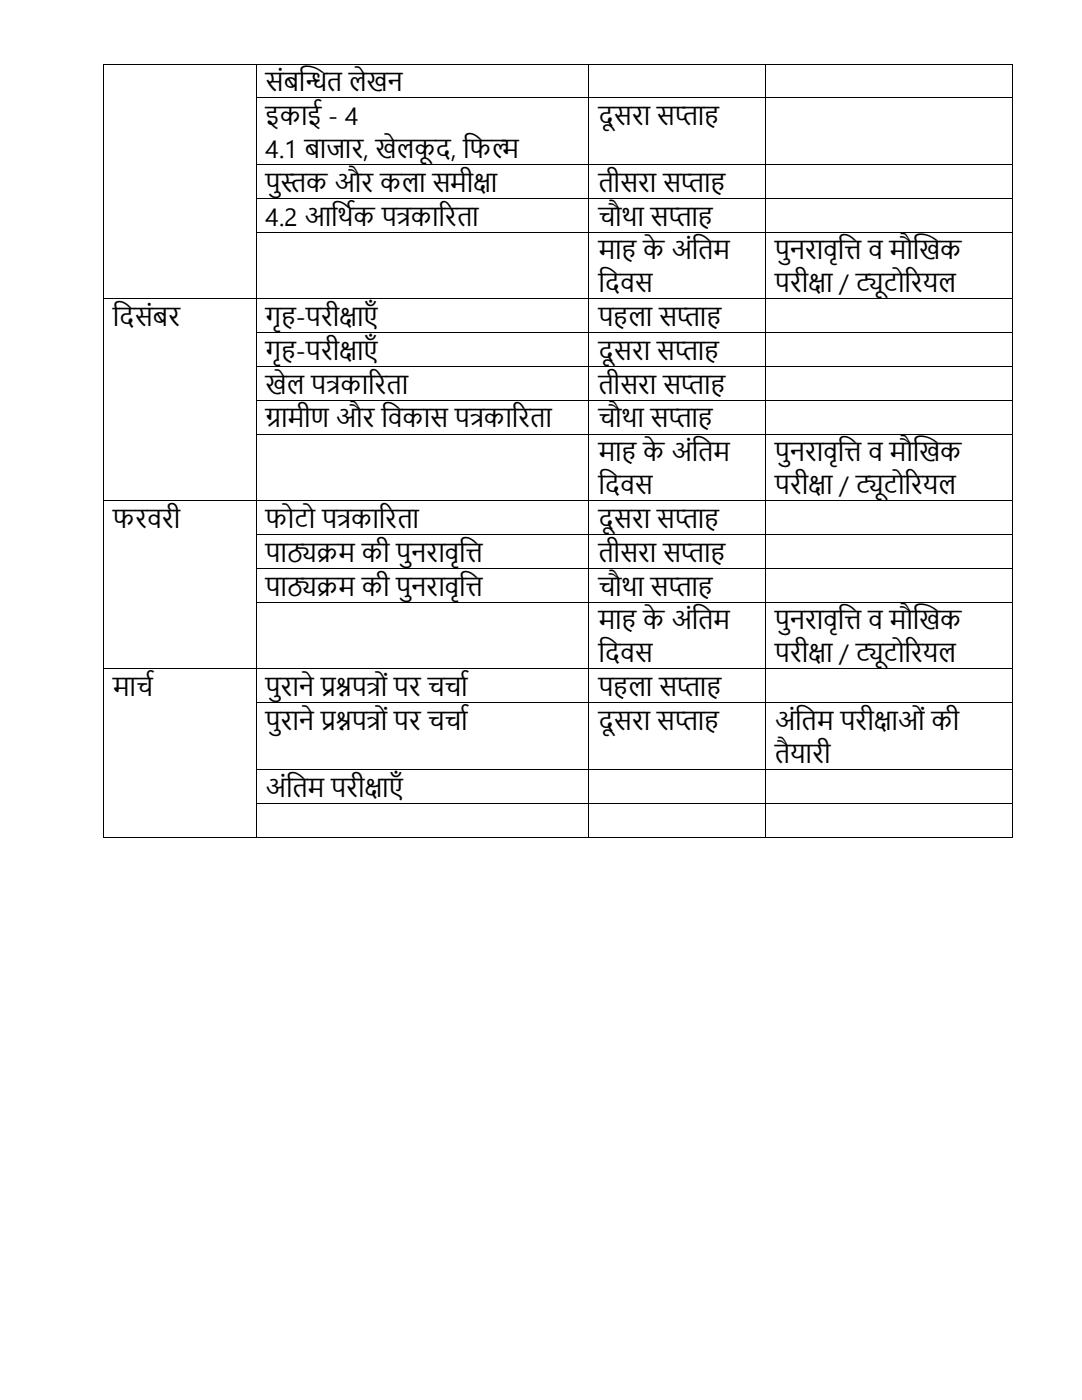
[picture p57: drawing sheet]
<svg xmlns="http://www.w3.org/2000/svg" width="216mm" height="279mm" viewBox="0 0 216 279" stroke-linecap="round" stroke-linejoin="round" font-family="sans-serif">
<defs><g id="words">
<g font-size="5">
<text x="53" y="18.2">संबख</text>
<text x="60.9" y="18.2">न</text>
<text x="60.9" y="18.2">्ि लेखन</text>
<text x="53" y="25">इकाई - 4</text>
<text x="119.4" y="25">दूसरा सप</text>
<text x="134.7" y="25">्</text>
<text x="134.7" y="25">ता</text>
<text x="53" y="31.5">4.1 बाजार, खेलकूद, त ्</text>
<text x="93.7" y="31.5">फल</text>
<text x="98.1" y="31.5">म</text>
<text x="53" y="38.3">पु</text>
<text x="56" y="38.3">स</text>
<text x="56" y="38.3">्</text>
<text x="56" y="38.3">तक और कला समीक</text>
<text x="94.4" y="38.3">्</text>
<text x="94.4" y="38.3">षा</text>
<text x="119.4" y="38.3">िीसरा सप</text>
<text x="135.9" y="38.3">्</text>
<text x="135.9" y="38.3">ता</text>
<text x="53" y="45">4.2 आत</text>
<text x="67.4" y="45">थषक पत</text>
<text x="79.1" y="45">्</text>
<text x="79.1" y="45">रकाररिा</text>
<text x="119.4" y="45">चौथा सप</text>
<text x="133.4" y="45">्</text>
<text x="133.4" y="45">ता</text>
<text x="119.4" y="51.8">मा</text>
<text x="128.3" y="51.8">केअंत</text>
<text x="139.3" y="51.8">िम</text>
<text x="154.6" y="51.8">पु</text>
<text x="157.6" y="51.8">नरावृत</text>
<text x="168.5" y="51.8">ि व मौख</text>
<text x="183.4" y="51.8">खक</text>
<text x="119.4" y="58.3">त</text>
<text x="120.7" y="58.3">दवस</text>
<text x="154.6" y="58.3">परीक</text>
<text x="161.3" y="58.3">्</text>
<text x="161.3" y="58.3">षा / टिोररयल</text>
<text x="170.8" y="58.3">्</text>
<text x="170.8" y="58.3">यू</text>
<text x="22.5" y="65.1">त</text>
<text x="23.8" y="65.1">दसंबर</text>
<text x="53" y="65.1">गृ -परीक</text>
<text x="67.7" y="65.1">्</text>
<text x="67.7" y="65.1">षाएाँ</text>
<text x="119.4" y="65.1">प ला सप</text>
<text x="135.1" y="65.1">्</text>
<text x="135.1" y="65.1">ता</text>
<text x="53" y="71.8">गृ -परीक</text>
<text x="67.7" y="71.8">्</text>
<text x="67.7" y="71.8">षाएाँ</text>
<text x="119.4" y="71.8">दूसरा सप</text>
<text x="134.7" y="71.8">्</text>
<text x="134.7" y="71.8">ता</text>
<text x="53" y="78.6">खेल पत</text>
<text x="65.1" y="78.6">्</text>
<text x="65.1" y="78.6">रकाररिा</text>
<text x="119.4" y="78.6">िीसरा सप</text>
<text x="135.9" y="78.6">्</text>
<text x="135.9" y="78.6">ता</text>
<text x="53" y="85.3">ग</text>
<text x="53" y="85.3">्</text>
<text x="53" y="85.3">रामीण और त</text>
<text x="77.4" y="85.3">वकास पत</text>
<text x="93.7" y="85.3">्</text>
<text x="93.7" y="85.3">रकाररिा</text>
<text x="119.4" y="85.3">चौथा सप</text>
<text x="133.4" y="85.3">्</text>
<text x="133.4" y="85.3">ता</text>
<text x="119.4" y="92.1">मा</text>
<text x="128.3" y="92.1">केअंत</text>
<text x="139.3" y="92.1">िम</text>
<text x="154.6" y="92.1">पु</text>
<text x="157.6" y="92.1">नरावृत</text>
<text x="168.5" y="92.1">ि व मौख</text>
<text x="183.4" y="92.1">खक</text>
<text x="119.4" y="98.7">त</text>
<text x="120.7" y="98.7">दवस</text>
<text x="154.6" y="98.7">परीक</text>
<text x="161.3" y="98.7">्</text>
<text x="161.3" y="98.7">षा / टिोररयल</text>
<text x="170.8" y="98.7">्</text>
<text x="170.8" y="98.7">यू</text>
<text x="22.5" y="105.4">फरवरी</text>
<text x="53" y="105.4">फोिो पत</text>
<text x="67.2" y="105.4">्</text>
<text x="67.2" y="105.4">रकाररिा</text>
<text x="119.4" y="105.4">दूसरा सप</text>
<text x="134.7" y="105.4">्</text>
<text x="134.7" y="105.4">ता</text>
<text x="53" y="112.1">पाठ</text>
<text x="57.2" y="112.1">्</text>
<text x="57.2" y="112.1">यिम की पु</text>
<text x="82" y="112.1">नरावृत</text>
<text x="92.9" y="112.1">ि</text>
<text x="119.4" y="112.1">िीसरा सप</text>
<text x="135.9" y="112.1">्</text>
<text x="135.9" y="112.1">ता</text>
<text x="53" y="118.9">पाठ</text>
<text x="57.2" y="118.9">्</text>
<text x="57.2" y="118.9">यिम की पु</text>
<text x="82" y="118.9">नरावृत</text>
<text x="92.9" y="118.9">ि</text>
<text x="119.4" y="118.9">चौथा सप</text>
<text x="133.4" y="118.9">्</text>
<text x="133.4" y="118.9">ता</text>
<text x="119.4" y="125.6">मा</text>
<text x="128.3" y="125.6">केअंत</text>
<text x="139.3" y="125.6">िम</text>
<text x="154.6" y="125.6">पु</text>
<text x="157.6" y="125.6">नरावृत</text>
<text x="168.5" y="125.6">ि व मौख</text>
<text x="183.4" y="125.6">खक</text>
<text x="119.4" y="132.2">त</text>
<text x="120.7" y="132.2">दवस</text>
<text x="154.6" y="132.2">परीक</text>
<text x="161.3" y="132.2">्</text>
<text x="161.3" y="132.2">षा / टिोररयल</text>
<text x="170.8" y="132.2">्</text>
<text x="170.8" y="132.2">यू</text>
<text x="22.5" y="139">माचष</text>
<text x="53" y="139">पु</text>
<text x="56" y="139">राने प् ्</text>
<text x="64" y="139">्नपत</text>
<text x="64" y="139">रश रों पर चचाष</text>
<text x="119.4" y="139">प ला सप</text>
<text x="135.1" y="139">्</text>
<text x="135.1" y="139">ता</text>
<text x="53" y="145.7">पु</text>
<text x="56" y="145.7">राने प् ्</text>
<text x="64" y="145.7">्नपत</text>
<text x="64" y="145.7">रश रों पर चचाष</text>
<text x="119.4" y="145.7">दूसरा सप</text>
<text x="134.7" y="145.7">्</text>
<text x="134.7" y="145.7">ता</text>
<text x="154.6" y="145.7">अंत</text>
<text x="160" y="145.7">िम परीक</text>
<text x="174.3" y="145.7">्</text>
<text x="174.3" y="145.7">षाओं की</text>
<text x="154.6" y="152.3">िै</text>
<text x="157.7" y="152.3">यारी</text>
<text x="53" y="159">अंत</text>
<text x="58.3" y="159">िम परीक</text>
<text x="72.7" y="159">्</text>
<text x="72.7" y="159">षाएाँ</text>
</g>
</g></defs>
<g fill="#000">
<path d="M20.6 12.7h.1v.2h-.1z" fill-rule="evenodd"/>
<path d="M20.6 12.7h.1v.2h-.1z" fill-rule="evenodd"/>
<path d="M20.6 19.4h.1v.2h-.1z" fill-rule="evenodd"/>
<path d="M51.1 12.7h.1v.2h-.1z" fill-rule="evenodd"/>
<path d="M51.1 19.4h.1v.2h-.1z" fill-rule="evenodd"/>
<path d="M117.4 12.7h.2v.2h-.2z" fill-rule="evenodd"/>
<path d="M117.4 19.4h.2v.2h-.2z" fill-rule="evenodd"/>
<path d="M152.7 12.7h.1v.2h-.1z" fill-rule="evenodd"/>
<path d="M152.7 19.4h.1v.2h-.1z" fill-rule="evenodd"/>
<path d="M201.9 12.7h.1v.2h-.1z" fill-rule="evenodd"/>
<path d="M201.9 12.7h.1v.2h-.1z" fill-rule="evenodd"/>
<path d="M201.9 19.4h.1v.2h-.1z" fill-rule="evenodd"/>
<path d="M20.6 32.8h.1v.1h-.1z" fill-rule="evenodd"/>
<path d="M20.6 39.5h.1v.2h-.1z" fill-rule="evenodd"/>
<path d="M51.1 32.8h.1v.1h-.1z" fill-rule="evenodd"/>
<path d="M51.1 39.5h.1v.2h-.1z" fill-rule="evenodd"/>
<path d="M117.4 32.8h.2v.1h-.2z" fill-rule="evenodd"/>
<path d="M117.4 39.5h.2v.2h-.2z" fill-rule="evenodd"/>
<path d="M152.7 32.8h.1v.1h-.1z" fill-rule="evenodd"/>
<path d="M152.7 39.5h.1v.2h-.1z" fill-rule="evenodd"/>
<path d="M201.9 32.8h.1v.1h-.1z" fill-rule="evenodd"/>
<path d="M201.9 39.5h.1v.2h-.1z" fill-rule="evenodd"/>
<path d="M20.6 46.3h.1v.1h-.1z" fill-rule="evenodd"/>
<path d="M20.6 59.6h.1v.1h-.1z" fill-rule="evenodd"/>
<path d="M51.1 46.3h.1v.1h-.1z" fill-rule="evenodd"/>
<path d="M51.1 59.6h.1v.1h-.1z" fill-rule="evenodd"/>
<path d="M117.4 46.3h.2v.1h-.2z" fill-rule="evenodd"/>
<path d="M117.4 59.6h.2v.1h-.2z" fill-rule="evenodd"/>
<path d="M152.7 46.3h.1v.1h-.1z" fill-rule="evenodd"/>
<path d="M152.7 59.6h.1v.1h-.1z" fill-rule="evenodd"/>
<path d="M201.9 46.3h.1v.1h-.1z" fill-rule="evenodd"/>
<path d="M201.9 59.6h.1v.1h-.1z" fill-rule="evenodd"/>
<path d="M20.6 66.3h.1v.2h-.1z" fill-rule="evenodd"/>
<path d="M20.6 73.1h.1v.1h-.1z" fill-rule="evenodd"/>
<path d="M20.6 79.8h.1v.2h-.1z" fill-rule="evenodd"/>
<path d="M51.1 66.3h.1v.2h-.1z" fill-rule="evenodd"/>
<path d="M51.1 73.1h.1v.1h-.1z" fill-rule="evenodd"/>
<path d="M51.1 79.8h.1v.2h-.1z" fill-rule="evenodd"/>
<path d="M117.4 66.3h.2v.2h-.2z" fill-rule="evenodd"/>
<path d="M117.4 73.1h.2v.1h-.2z" fill-rule="evenodd"/>
<path d="M117.4 79.8h.2v.2h-.2z" fill-rule="evenodd"/>
<path d="M152.7 66.3h.1v.2h-.1z" fill-rule="evenodd"/>
<path d="M152.7 73.1h.1v.1h-.1z" fill-rule="evenodd"/>
<path d="M152.7 79.8h.1v.2h-.1z" fill-rule="evenodd"/>
<path d="M201.9 66.3h.1v.2h-.1z" fill-rule="evenodd"/>
<path d="M201.9 73.1h.1v.1h-.1z" fill-rule="evenodd"/>
<path d="M201.9 79.8h.1v.2h-.1z" fill-rule="evenodd"/>
<path d="M20.6 86.5h.1v.2h-.1z" fill-rule="evenodd"/>
<path d="M51.1 86.5h.1v.2h-.1z" fill-rule="evenodd"/>
<path d="M117.4 86.5h.2v.2h-.2z" fill-rule="evenodd"/>
<path d="M152.7 86.5h.1v.2h-.1z" fill-rule="evenodd"/>
<path d="M201.9 86.5h.1v.2h-.1z" fill-rule="evenodd"/>
<path d="M20.6 99.9h.1v.2h-.1z" fill-rule="evenodd"/>
<path d="M20.6 106.6h.1v.2h-.1z" fill-rule="evenodd"/>
<path d="M20.6 113.4h.1v.2h-.1z" fill-rule="evenodd"/>
<path d="M51.1 99.9h.1v.2h-.1z" fill-rule="evenodd"/>
<path d="M51.1 106.6h.1v.2h-.1z" fill-rule="evenodd"/>
<path d="M51.1 113.4h.1v.2h-.1z" fill-rule="evenodd"/>
<path d="M117.4 99.9h.2v.2h-.2z" fill-rule="evenodd"/>
<path d="M117.4 106.6h.2v.2h-.2z" fill-rule="evenodd"/>
<path d="M117.4 113.4h.2v.2h-.2z" fill-rule="evenodd"/>
<path d="M152.7 99.9h.1v.2h-.1z" fill-rule="evenodd"/>
<path d="M152.7 106.6h.1v.2h-.1z" fill-rule="evenodd"/>
<path d="M152.7 113.4h.1v.2h-.1z" fill-rule="evenodd"/>
<path d="M201.9 99.9h.1v.2h-.1z" fill-rule="evenodd"/>
<path d="M201.9 106.6h.1v.2h-.1z" fill-rule="evenodd"/>
<path d="M201.9 113.4h.1v.2h-.1z" fill-rule="evenodd"/>
<path d="M20.6 120.1h.1v.2h-.1z" fill-rule="evenodd"/>
<path d="M20.6 133.4h.1v.2h-.1z" fill-rule="evenodd"/>
<path d="M51.1 120.1h.1v.2h-.1z" fill-rule="evenodd"/>
<path d="M51.1 133.4h.1v.2h-.1z" fill-rule="evenodd"/>
<path d="M117.4 120.1h.2v.2h-.2z" fill-rule="evenodd"/>
<path d="M117.4 133.4h.2v.2h-.2z" fill-rule="evenodd"/>
<path d="M152.7 120.1h.1v.2h-.1z" fill-rule="evenodd"/>
<path d="M152.7 133.4h.1v.2h-.1z" fill-rule="evenodd"/>
<path d="M201.9 120.1h.1v.2h-.1z" fill-rule="evenodd"/>
<path d="M201.9 133.4h.1v.2h-.1z" fill-rule="evenodd"/>
<path d="M20.6 140.2h.1v.2h-.1z" fill-rule="evenodd"/>
<path d="M20.6 153.5h.1v.2h-.1z" fill-rule="evenodd"/>
<path d="M51.1 140.2h.1v.2h-.1z" fill-rule="evenodd"/>
<path d="M51.1 153.5h.1v.2h-.1z" fill-rule="evenodd"/>
<path d="M117.4 140.2h.2v.2h-.2z" fill-rule="evenodd"/>
<path d="M117.4 153.5h.2v.2h-.2z" fill-rule="evenodd"/>
<path d="M152.7 140.2h.1v.2h-.1z" fill-rule="evenodd"/>
<path d="M152.7 153.5h.1v.2h-.1z" fill-rule="evenodd"/>
<path d="M201.9 140.2h.1v.2h-.1z" fill-rule="evenodd"/>
<path d="M201.9 153.5h.1v.2h-.1z" fill-rule="evenodd"/>
<path d="M20.6 160.3h.1v.1h-.1z" fill-rule="evenodd"/>
<path d="M20.6 167h.1v.2h-.1z" fill-rule="evenodd"/>
<path d="M20.6 167h.1v.2h-.1z" fill-rule="evenodd"/>
<path d="M51.1 160.3h.1v.1h-.1z" fill-rule="evenodd"/>
<path d="M51.1 167h.1v.2h-.1z" fill-rule="evenodd"/>
<path d="M117.4 160.3h.2v.1h-.2z" fill-rule="evenodd"/>
<path d="M117.4 167h.2v.2h-.2z" fill-rule="evenodd"/>
<path d="M152.7 160.3h.1v.1h-.1z" fill-rule="evenodd"/>
<path d="M152.7 167h.1v.2h-.1z" fill-rule="evenodd"/>
<path d="M201.9 160.3h.1v.1h-.1z" fill-rule="evenodd"/>
<path d="M201.9 167h.1v.2h-.1z" fill-rule="evenodd"/>
<path d="M201.9 167h.1v.2h-.1z" fill-rule="evenodd"/>
</g>
<g fill="none" stroke="#000" stroke-width=".2">
<path d="M20.7 12.9v6.5M20.7 19.6v13.2M20.7 12.8h30.4M51.1 12.9v6.5M51.1 19.6v13.2M51.2 12.8h66.2M51.2 19.5h66.2M117.5 12.9v6.5M117.5 19.6v13.2M117.6 12.8h35.1M117.6 19.5h35.1M152.8 12.9v6.5"/>
<path d="M152.8 19.6v13.2M152.8 12.8h49.1M152.8 19.5h49.1M202 12.9v6.5M202 19.6v13.2M20.7 32.9v6.6M20.7 39.7v6.6M51.1 32.9v6.6M51.1 39.7v6.6M51.2 32.9h66.2M51.2 39.6h66.2M117.5 32.9v6.6"/>
<path d="M117.5 39.7v6.6M117.6 32.9h35.1M117.6 39.6h35.1M152.8 32.9v6.6M152.8 39.7v6.6M152.8 32.9h49.1M152.8 39.6h49.1M202 32.9v6.6M202 39.7v6.6M20.7 46.4v13.2M20.7 59.7v6.6M20.7 59.7h30.4"/>
<path d="M51.1 46.4v13.2M51.1 59.7v6.6M51.2 46.4h66.2M51.2 59.7h66.2M117.5 46.4v13.2M117.5 59.7v6.6M117.6 46.4h35.1M117.6 59.7h35.1M152.8 46.4v13.2M152.8 59.7v6.6M152.8 46.4h49.1M152.8 59.7h49.1"/>
<path d="M202 46.4v13.2M202 59.7v6.6M20.7 66.5v6.6M20.7 73.2v6.6M20.7 80v6.5M51.1 66.5v6.6M51.1 73.2v6.6M51.1 80v6.5M51.2 66.4h66.2M51.2 73.2h66.2M51.2 79.9h66.2M117.5 66.5v6.6"/>
<path d="M117.5 73.2v6.6M117.5 80v6.5M117.6 66.4h35.1M117.6 73.2h35.1M117.6 79.9h35.1M152.8 66.5v6.6M152.8 73.2v6.6M152.8 80v6.5M152.8 66.4h49.1M152.8 73.2h49.1M152.8 79.9h49.1M202 66.5v6.6"/>
<path d="M202 73.2v6.6M202 80v6.5M20.7 86.7v13.2M20.7 100h30.4M51.1 86.7v13.2M51.2 86.6h66.2M51.2 100h66.2M117.5 86.7v13.2M117.6 86.6h35.1M117.6 100h35.1M152.8 86.7v13.2M152.8 86.6h49.1"/>
<path d="M152.8 100h49.1M202 86.7v13.2M20.7 100.1v6.5M20.7 106.8v6.6M20.7 113.6v6.5M51.1 100.1v6.5M51.1 106.8v6.6M51.1 113.6v6.5M51.2 106.7h66.2M51.2 113.5h66.2M117.5 100.1v6.5M117.5 106.8v6.6"/>
<path d="M117.5 113.6v6.5M117.6 106.7h35.1M117.6 113.5h35.1M152.8 100.1v6.5M152.8 106.8v6.6M152.8 113.6v6.5M152.8 106.7h49.1M152.8 113.5h49.1M202 100.1v6.5M202 106.8v6.6M202 113.6v6.5M20.7 120.3v13.1"/>
<path d="M20.7 133.6v6.6M20.7 133.5h30.4M51.1 120.3v13.1M51.1 133.6v6.6M51.2 120.2h66.2M51.2 133.5h66.2M117.5 120.3v13.1M117.5 133.6v6.6M117.6 120.2h35.1M117.6 133.5h35.1M152.8 120.3v13.1M152.8 133.6v6.6"/>
<path d="M152.8 120.2h49.1M152.8 133.5h49.1M202 120.3v13.1M202 133.6v6.6M20.7 140.4v13.1M20.7 153.7v6.6M51.1 140.4v13.1M51.1 153.7v6.6M51.2 140.3h66.2M51.2 153.6h66.2M117.5 140.4v13.1M117.5 153.7v6.6"/>
<path d="M117.6 140.3h35.1M117.6 153.6h35.1M152.8 140.4v13.1M152.8 153.7v6.6M152.8 140.3h49.1M152.8 153.6h49.1M202 140.4v13.1M202 153.7v6.6M20.7 160.4v6.6M20.7 167.1h30.4M51.1 160.4v6.6M51.2 160.3h66.2"/>
<path d="M51.2 167.1h66.2M117.5 160.4v6.6M117.6 160.3h35.1M117.6 167.1h35.1M152.8 160.4v6.6M152.8 160.3h49.1M152.8 167.1h49.1M202 160.4v6.6"/>
</g>
<use href="#words"/>
</svg>
